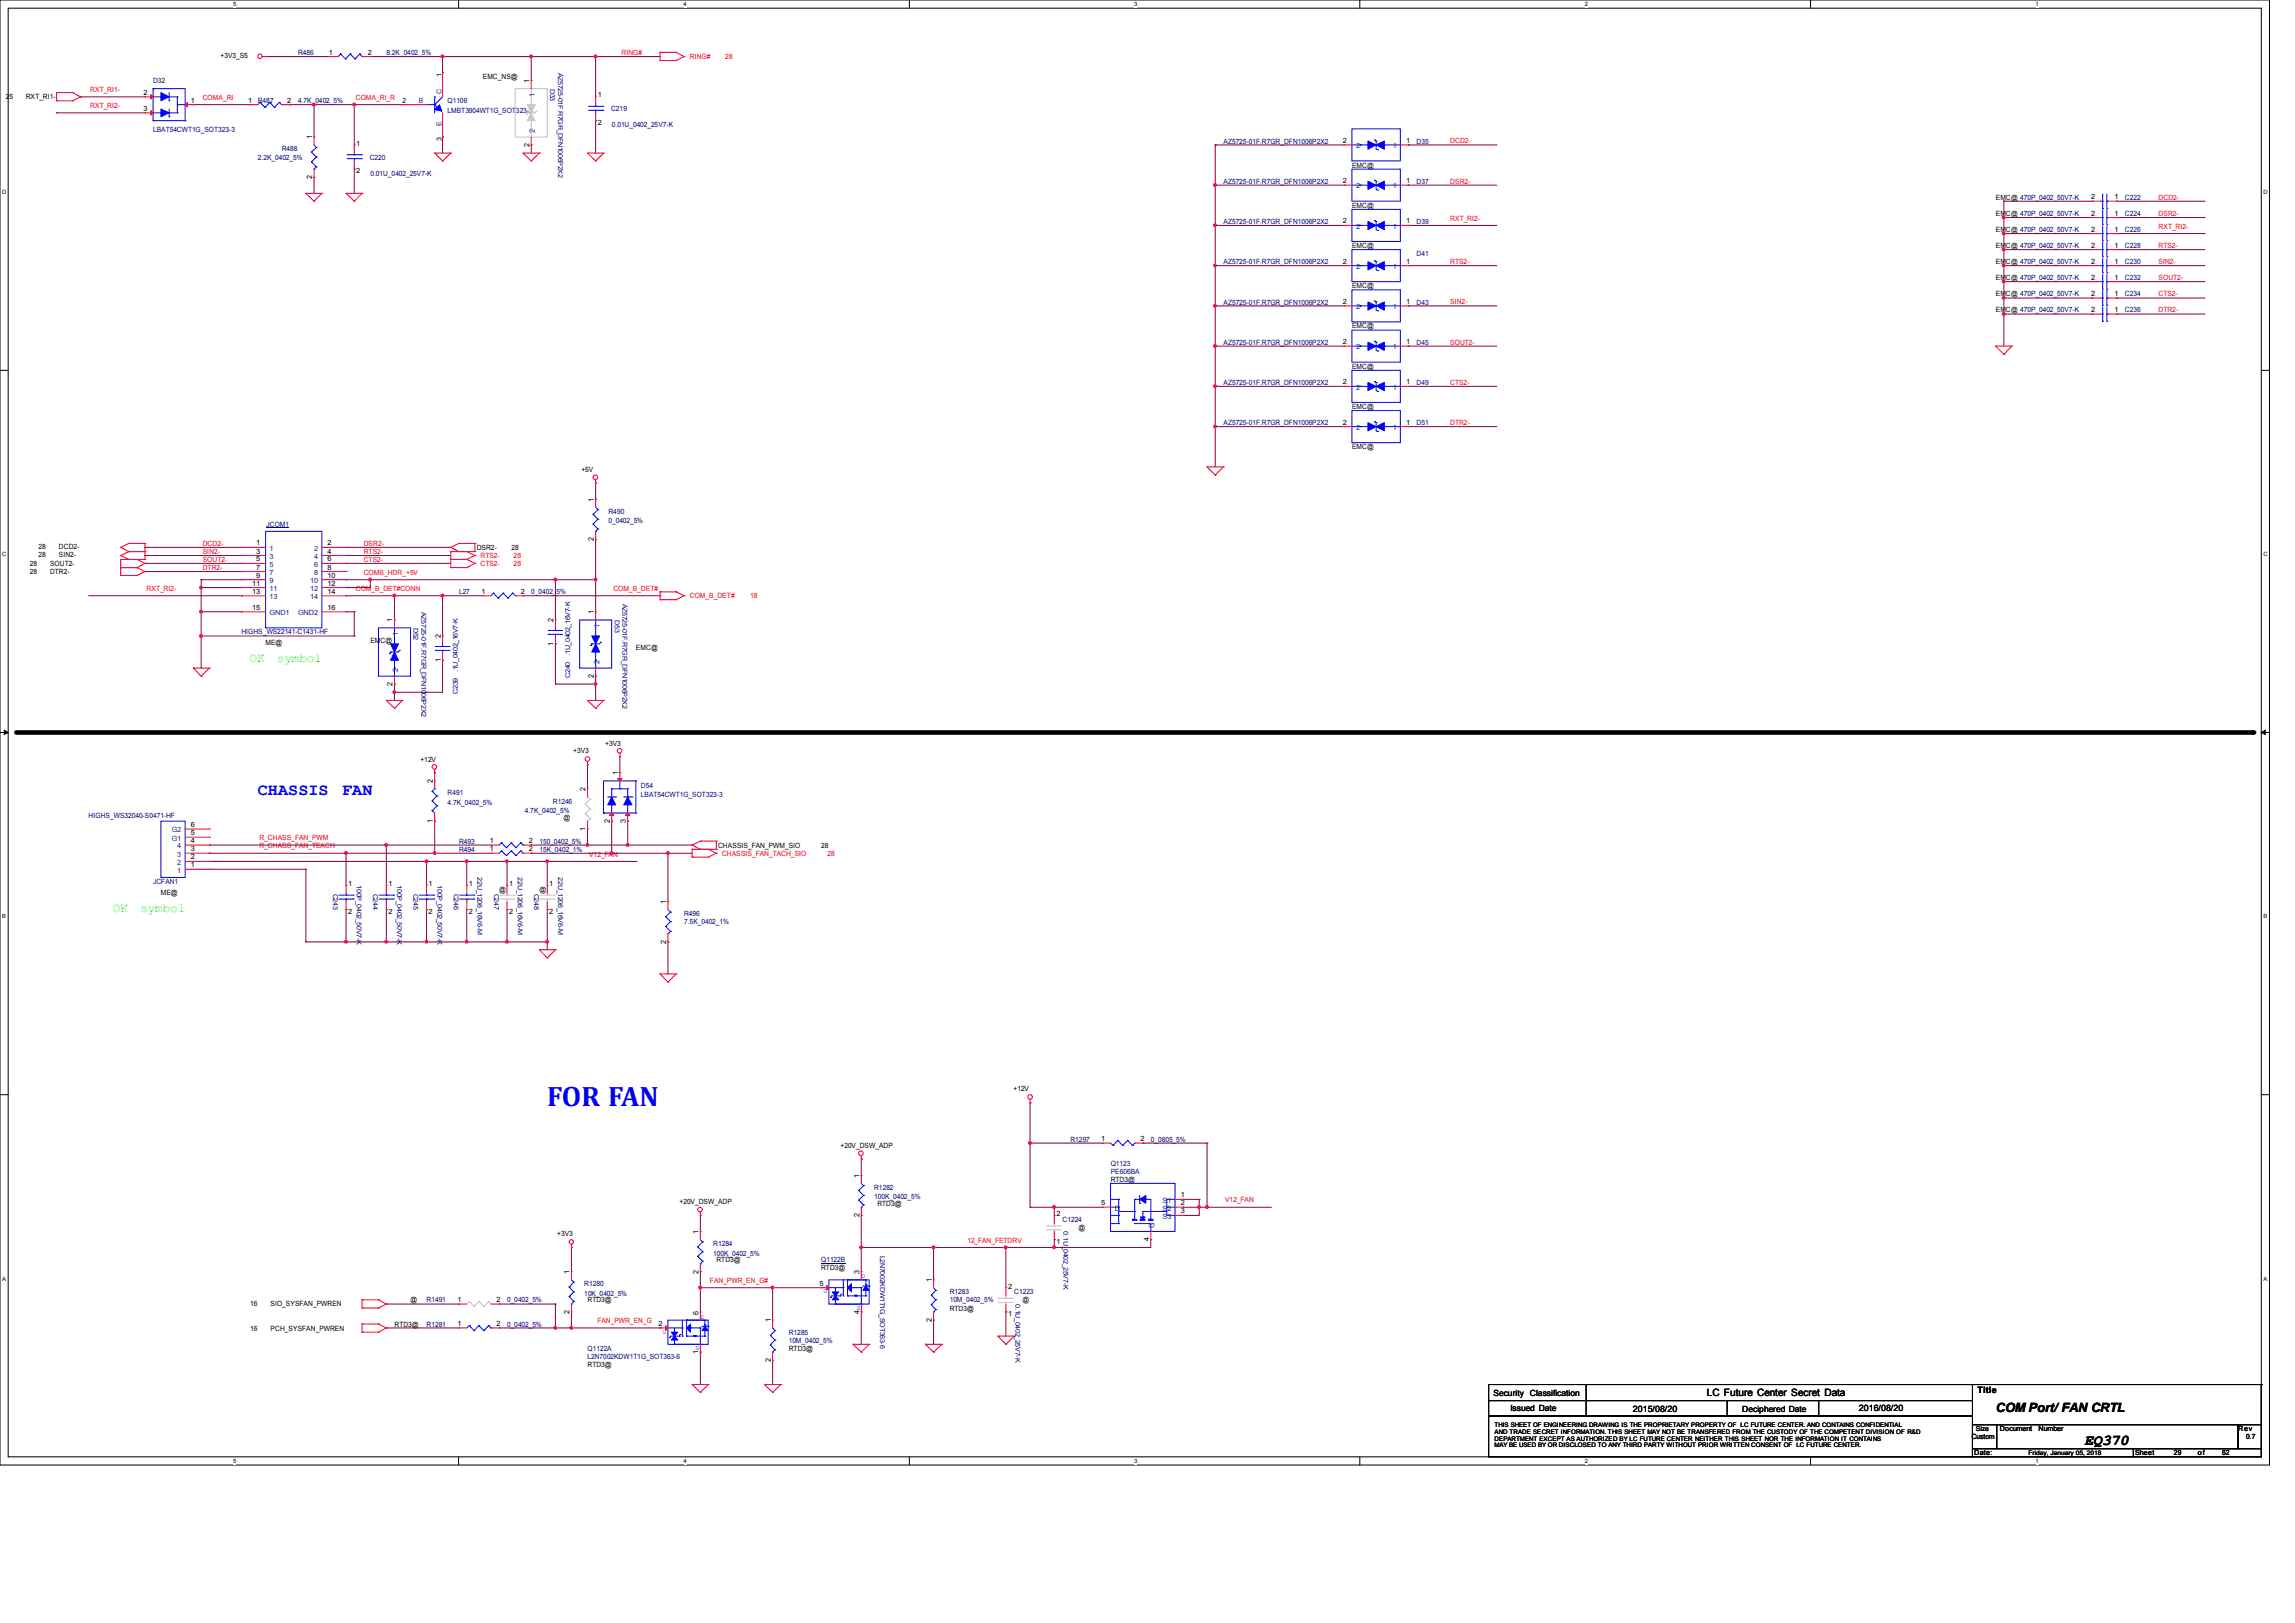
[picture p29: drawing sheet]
<svg xmlns="http://www.w3.org/2000/svg" width="297mm" height="210mm" viewBox="0 0 297 210" stroke-linecap="round" stroke-linejoin="round" font-family="sans-serif">
<defs><g id="words">
<text font-size="3.6" fill="#00f" x="70.8" y="143">FOR FAN</text>
<g font-size="2.2" fill="#00f">
<text x="33.4" y="102.8">CHASSIS</text>
<text x="44.3" y="102.8">FAN</text>
</g>
<text font-size="1.9" x="269.7" y="187">EQ370</text>
<g font-size="1.7" fill="#0f0">
<text x="32.3" y="85.7">OK</text>
<text x="35.8" y="85.7">symbol</text>
<text x="14.6" y="118">OK</text>
<text x="18.1" y="118">symbol</text>
</g>
<text font-size="1.7" x="258.3" y="182.7">COM Port/ FAN CRTL</text>
<text font-size="1.3" x="220.9" y="180.6">LC Future Center Secret Data</text>
<g font-size="1.1">
<text x="193.3" y="180.6">Security Classification</text>
<text x="195.5" y="182.6">Issued Date</text>
<text x="211.3" y="182.8">2015/08/20</text>
<text x="225.5" y="182.7">Deciphered Date</text>
<text x="240.6" y="182.6">2016/08/20</text>
<text x="255.9" y="180.3">Title</text>
</g>
<g font-size="1">
<text x="68.5" y="10.8" transform="rotate(-90 68.5 10.8)">1</text>
<text x="40.4" y="23.2" transform="rotate(-90 40.4 23.2)">2</text>
<text x="40.4" y="18" transform="rotate(-90 40.4 18)">1</text>
<text x="68.5" y="19" transform="rotate(-90 68.5 19)">2</text>
<text x="76.8" y="64.9" transform="rotate(-90 76.8 64.9)">1</text>
<text x="76.8" y="70" transform="rotate(-90 76.8 70)">2</text>
<text x="50.8" y="80.5" transform="rotate(-90 50.8 80.5)">1</text>
<text x="57" y="82.6" transform="rotate(-90 57 82.6)">2</text>
<text x="71.6" y="83.6" transform="rotate(-90 71.6 83.6)">1</text>
<text x="71.6" y="80.5" transform="rotate(-90 71.6 80.5)">2</text>
<text x="76.8" y="79.5" transform="rotate(-90 76.8 79.5)">1</text>
<text x="50.8" y="88.8" transform="rotate(-90 50.8 88.8)">2</text>
<text x="57" y="85.6" transform="rotate(-90 57 85.6)">1</text>
<text x="76.8" y="87.7" transform="rotate(-90 76.8 87.7)">2</text>
<text x="56" y="101.3" transform="rotate(-90 56 101.3)">2</text>
<text x="80" y="100.3" transform="rotate(-90 80 100.3)">1</text>
<text x="56" y="106.5" transform="rotate(-90 56 106.5)">1</text>
<text x="75.8" y="107.5" transform="rotate(-90 75.8 107.5)">1</text>
<text x="75.8" y="102.4" transform="rotate(-90 75.8 102.4)">2</text>
<text x="78.9" y="106.5" transform="rotate(-90 78.9 106.5)">2</text>
<text x="81" y="106.5" transform="rotate(-90 81 106.5)">3</text>
<text x="86.2" y="117" transform="rotate(-90 86.2 117)">1</text>
<text x="86.2" y="122.1" transform="rotate(-90 86.2 122.1)">2</text>
<text x="111.2" y="152.4" transform="rotate(-90 111.2 152.4)">1</text>
<text x="90.4" y="159.7" transform="rotate(-90 90.4 159.7)">1</text>
<text x="111.2" y="157.5" transform="rotate(-90 111.2 157.5)">2</text>
<text x="148.7" y="160.6" transform="rotate(-90 148.7 160.6)">4</text>
<text x="73.7" y="164.9" transform="rotate(-90 73.7 164.9)">1</text>
<text x="90.4" y="164.8" transform="rotate(-90 90.4 164.8)">2</text>
<text x="111.2" y="164.9" transform="rotate(-90 111.2 164.9)">3</text>
<text x="120.6" y="165.9" transform="rotate(-90 120.6 165.9)">1</text>
<text x="73.7" y="170" transform="rotate(-90 73.7 170)">2</text>
<text x="90.4" y="170.1" transform="rotate(-90 90.4 170.1)">6</text>
<text x="99.8" y="171.1" transform="rotate(-90 99.8 171.1)">1</text>
<text x="111.2" y="170" transform="rotate(-90 111.2 170)">4</text>
<text x="120.6" y="171" transform="rotate(-90 120.6 171)">2</text>
<text x="90.4" y="175.2" transform="rotate(-90 90.4 175.2)">1</text>
<text x="99.8" y="176.2" transform="rotate(-90 99.8 176.2)">2</text>
</g>
<g font-size="1" fill="#004080">
<text x="69.2" y="17.2" transform="rotate(-90 69.2 17.2)">2</text>
<text x="69.2" y="12.5" transform="rotate(-90 69.2 12.5)">1</text>
<text x="51.5" y="82.3" transform="rotate(-90 51.5 82.3)">1</text>
<text x="77.6" y="81.3" transform="rotate(-90 77.6 81.3)">1</text>
<text x="51.5" y="87" transform="rotate(-90 51.5 87)">2</text>
<text x="77.6" y="85.9" transform="rotate(-90 77.6 85.9)">2</text>
<text x="149.4" y="158.8" transform="rotate(-90 149.4 158.8)">G</text>
</g>
<g font-size=".9" fill="#f00">
<text x="11.7" y="11.9">RXT_RI1-</text>
<text x="80.4" y="7.1">RING#</text>
<text x="89.3" y="7.6">RING#</text>
<text x="93.9" y="7.6">28</text>
<text x="11.7" y="14">RXT_RI2-</text>
<text x="26.2" y="12.9">COMA_RI</text>
<text x="46.1" y="12.9">COMA_RI_R</text>
<text x="187.7" y="18.5">DCD2-</text>
<text x="187.7" y="23.7">DSR2-</text>
<text x="187.7" y="28.5">RXT_RI2-</text>
<text x="279.3" y="25.8">DCD2-</text>
<text x="279.3" y="27.9">DSR2-</text>
<text x="279.3" y="29.6">RXT_RI2-</text>
<text x="187.7" y="34.2">RTS2-</text>
<text x="279.3" y="32.1">RTS2-</text>
<text x="279.3" y="34.2">SIN2-</text>
<text x="187.7" y="39.4">SIN2-</text>
<text x="279.3" y="36.2">SOUT2-</text>
<text x="279.3" y="38.4">CTS2-</text>
<text x="279.3" y="40.4">DTR2-</text>
<text x="187.7" y="44.6">SOUT2-</text>
<text x="187.7" y="49.8">CTS2-</text>
<text x="187.7" y="55">DTR2-</text>
<text x="26.2" y="70.6">DCD2-</text>
<text x="26.2" y="71.7">SIN2-</text>
<text x="47.1" y="71.7">RTS2-</text>
<text x="47.1" y="70.6">DSR2-</text>
<text x="19" y="76.5">RXT_RI2-</text>
<text x="26.2" y="72.7">SOUT2-</text>
<text x="26.2" y="73.7">DTR2-</text>
<text x="46.1" y="76.5">COM_B_DET#CONN</text>
<text x="47.1" y="72.7">CTS2-</text>
<text x="47.1" y="74.4">COMB_HDR_+5V</text>
<text x="62.2" y="72.2">RTS2-</text>
<text x="62.2" y="73.2">CTS2-</text>
<text x="66.5" y="72.2">28</text>
<text x="66.5" y="73.2">28</text>
<text x="79.4" y="76.5">COM_B_DET#</text>
<text x="89.3" y="77.4">COM_B_DET#</text>
<text x="97.1" y="77.4">18</text>
<text x="33.6" y="109.8">R_CHASS_FAN_TEACH</text>
<text x="33.6" y="108.7">R_CHASS_FAN_PWM</text>
<text x="76.3" y="110.8">V12_FAN</text>
<text x="93.4" y="110.7">CHASSIS_FAN_TACH_SIO</text>
<text x="107.1" y="110.7">28</text>
<text x="158.6" y="155.6">V12_FAN</text>
<text x="125.2" y="160.8">12_FAN_FETDRV</text>
<text x="91.9" y="166">FAN_PWR_EN_G#</text>
<text x="77.3" y="171.2">FAN_PWR_EN_G</text>
</g>
<g font-size=".9" fill="#000080">
<text x="19.8" y="10.8">D32</text>
<text x="38.6" y="7.1">R486</text>
<text x="50" y="7.1">8.2K_0402_5%</text>
<text x="71.2" y="11.5" transform="rotate(90 71.2 11.5)">D33</text>
<text x="72.2" y="9.4" transform="rotate(90 72.2 9.4)">AZ5725-01F.R7GR_DFN1006P2X2</text>
<text x="19.8" y="17.1">LBAT54CWT1G_SOT323-3</text>
<text x="33.4" y="13.4">R487</text>
<text x="38.6" y="13.4">4.7K_0402_5%</text>
<text x="57.9" y="13.4">Q1106</text>
<text x="57.9" y="14.6">LMBT3904WT1G_SOT323-3</text>
<text x="79.1" y="14.4">C219</text>
<text x="79.2" y="16.5">0.01U_0402_25V7-K</text>
<text x="33.4" y="20.7">2.2K_0402_5%</text>
<text x="36.5" y="19.6">R488</text>
<text x="47.8" y="20.7">C220</text>
<text x="47.9" y="22.7">0.01U_0402_25V7-K</text>
<text x="158.3" y="23.8">AZ5725-01F.R7GR_DFN1006P2X2</text>
<text x="158.3" y="18.6">AZ5725-01F.R7GR_DFN1006P2X2</text>
<text x="183.3" y="23.8">D37</text>
<text x="183.3" y="18.6">D35</text>
<text x="158.3" y="29">AZ5725-01F.R7GR_DFN1006P2X2</text>
<text x="183.3" y="29">D39</text>
<text x="275" y="27.9">C224</text>
<text x="275" y="25.9">C222</text>
<text x="158.3" y="34.2">AZ5725-01F.R7GR_DFN1006P2X2</text>
<text x="183.3" y="33.1">D41</text>
<text x="275" y="30">C226</text>
<text x="275" y="32.1">C228</text>
<text x="275" y="34.2">C230</text>
<text x="158.3" y="39.4">AZ5725-01F.R7GR_DFN1006P2X2</text>
<text x="183.3" y="39.4">D43</text>
<text x="275" y="40.4">C236</text>
<text x="275" y="38.4">C234</text>
<text x="275" y="36.3">C232</text>
<text x="158.3" y="44.6">AZ5725-01F.R7GR_DFN1006P2X2</text>
<text x="183.3" y="44.6">D45</text>
<text x="158.3" y="49.8">AZ5725-01F.R7GR_DFN1006P2X2</text>
<text x="183.3" y="49.8">D49</text>
<text x="158.3" y="55">AZ5725-01F.R7GR_DFN1006P2X2</text>
<text x="183.3" y="55">D51</text>
<text x="34.5" y="68.2">JCOM1</text>
<text x="78.7" y="66.5">R490</text>
<text x="78.7" y="67.7">0_0402_5%</text>
<text x="59.4" y="76.9">L27</text>
<text x="68.8" y="76.9">0_0402_5%</text>
<text x="31.2" y="82.1">HIGHS_WS22141-C1431-HF</text>
<text x="53.5" y="81.2" transform="rotate(90 53.5 81.2)">D52</text>
<text x="54.5" y="79.2" transform="rotate(90 54.5 79.2)">AZ5725-01F.R7GR_DFN1006P2X2</text>
<text x="79.6" y="80.2" transform="rotate(90 79.6 80.2)">D53</text>
<text x="80.6" y="78.1" transform="rotate(90 80.6 78.1)">AZ5725-01F.R7GR_DFN1006P2X2</text>
<text x="59.2" y="87" transform="rotate(-90 59.2 87)">.1U_0402_16V7-K</text>
<text x="59.2" y="89.8" transform="rotate(-90 59.2 89.8)">C239</text>
<text x="73.8" y="87.7" transform="rotate(-90 73.8 87.7)">C240</text>
<text x="73.8" y="84.9" transform="rotate(-90 73.8 84.9)">.1U_0402_16V7-K</text>
<text x="82.9" y="101.9">D54</text>
<text x="11.5" y="105.8">HIGHS_WS32040-S0471-HF</text>
<text x="57.9" y="102.9">R491</text>
<text x="57.9" y="104.2">4.7K_0402_5%</text>
<text x="67.9" y="105.2">4.7K_0402_5%</text>
<text x="71.6" y="104">R1246</text>
<text x="82.9" y="103.1">LBAT54CWT1G_SOT323-3</text>
<text x="59.4" y="109.2">R493</text>
<text x="59.4" y="110.2">R494</text>
<text x="61.8" y="113.5" transform="rotate(90 61.8 113.5)">22U_1206_16V6-M</text>
<text x="67" y="113.5" transform="rotate(90 67 113.5)">22U_1206_16V6-M</text>
<text x="69.8" y="109.2">150_0402_5%</text>
<text x="69.8" y="110.2">15K_0402_1%</text>
<text x="72.2" y="113.5" transform="rotate(90 72.2 113.5)">22U_1206_16V6-M</text>
<text x="19.8" y="114.4">JCFAN1</text>
<text x="43.1" y="115.6" transform="rotate(90 43.1 115.6)">C243</text>
<text x="46.2" y="114.6" transform="rotate(90 46.2 114.6)">100P_0402_50V7-K</text>
<text x="48.3" y="115.6" transform="rotate(90 48.3 115.6)">C244</text>
<text x="51.4" y="114.6" transform="rotate(90 51.4 114.6)">100P_0402_50V7-K</text>
<text x="53.5" y="115.6" transform="rotate(90 53.5 115.6)">C245</text>
<text x="56.6" y="114.6" transform="rotate(90 56.6 114.6)">100P_0402_50V7-K</text>
<text x="58.7" y="115.6" transform="rotate(90 58.7 115.6)">C246</text>
<text x="63.9" y="115.6" transform="rotate(90 63.9 115.6)">C247</text>
<text x="69.1" y="115.6" transform="rotate(90 69.1 115.6)">C248</text>
<text x="88.5" y="118.5">R496</text>
<text x="88.5" y="119.6">7.5K_0402_1%</text>
<text x="138.5" y="147.7">R1297</text>
<text x="148.9" y="147.7">0_0805_5%</text>
<text x="113.1" y="154">R1282</text>
<text x="113.1" y="155.2">100K_0402_5%</text>
<text x="143.7" y="150.8">Q1123</text>
<text x="143.7" y="151.8">PE606BA</text>
<text x="92.3" y="161.2">R1284</text>
<text x="137.5" y="158.1">C1224</text>
<text x="137.6" y="159.3" transform="rotate(90 137.6 159.3)">0.1U_0402_25V7-K</text>
<text x="75.6" y="166.5">R1280</text>
<text x="75.6" y="167.7">10K_0402_5%</text>
<text x="92.3" y="162.5">100K_0402_5%</text>
<text x="106.3" y="163.3">Q1122B</text>
<text x="113.9" y="162.5" transform="rotate(90 113.9 162.5)">L2N7002KDW1T1G_SOT363-6</text>
<text x="122.9" y="167.5">R1283</text>
<text x="131.2" y="167.5">C1223</text>
<text x="55.2" y="168.5">R1491</text>
<text x="55.2" y="171.7">R1281</text>
<text x="65.6" y="168.5">0_0402_5%</text>
<text x="65.6" y="171.7">0_0402_5%</text>
<text x="102.1" y="172.7">R1285</text>
<text x="102.1" y="173.7">10M_0402_5%</text>
<text x="122.9" y="168.5">10M_0402_5%</text>
<text x="131.4" y="168.7" transform="rotate(90 131.4 168.7)">0.1U_0402_25V7-K</text>
<text x="76" y="174.8">Q1122A</text>
<text x="76" y="175.8">L2N7002KDW1T1G_SOT363-6</text>
</g>
<g font-size=".9">
<text x="28.5" y="7.5">+3V3_S5</text>
<text x="42.6" y="7.1">1</text>
<text x="47.6" y="7.1">2</text>
<text x="57.2" y="9.9" transform="rotate(-90 57.2 9.9)">1</text>
<text x="62.5" y="10.2">EMC_NS@</text>
<text x=".8" y="12.8">25</text>
<text x="3.3" y="12.8">RXT_RI1-</text>
<text x="18.6" y="12.3">2</text>
<text x="18.6" y="14.4">3</text>
<text x="24.7" y="13.3">1</text>
<text x="32.1" y="13.3">1</text>
<text x="37.2" y="13.3">2</text>
<text x="52.1" y="13.4">2</text>
<text x="77.4" y="12.6">1</text>
<text x="77.4" y="16.2">2</text>
<text x="46.1" y="18.9">1</text>
<text x="46.1" y="22.4">2</text>
<text x="57.2" y="18.2" transform="rotate(-90 57.2 18.2)">3</text>
<text x="173.8" y="23.7">2</text>
<text x="173.8" y="18.5">2</text>
<text x="175" y="21.7">EMC@</text>
<text x="182" y="23.7">1</text>
<text x="182" y="18.5">1</text>
<text x="173.8" y="28.9">2</text>
<text x="175" y="26.9">EMC@</text>
<text x="182" y="28.9">1</text>
<text x="258.3" y="27.9">EMC@ 470P_0402_50V7-K</text>
<text x="258.3" y="25.9">EMC@ 470P_0402_50V7-K</text>
<text x="270.6" y="30">2</text>
<text x="270.6" y="27.9">2</text>
<text x="270.6" y="25.8">2</text>
<text x="273.6" y="30">1</text>
<text x="273.6" y="27.9">1</text>
<text x="273.6" y="25.8">1</text>
<text x="173.8" y="34.1">2</text>
<text x="175" y="32.1">EMC@</text>
<text x="182" y="34.1">1</text>
<text x="258.3" y="30">EMC@ 470P_0402_50V7-K</text>
<text x="258.3" y="32.1">EMC@ 470P_0402_50V7-K</text>
<text x="258.3" y="34.2">EMC@ 470P_0402_50V7-K</text>
<text x="270.6" y="32">2</text>
<text x="270.6" y="34.1">2</text>
<text x="273.6" y="32">1</text>
<text x="273.6" y="34.1">1</text>
<text x="173.8" y="39.3">2</text>
<text x="175" y="37.3">EMC@</text>
<text x="182" y="39.3">1</text>
<text x="258.3" y="40.4">EMC@ 470P_0402_50V7-K</text>
<text x="258.3" y="38.4">EMC@ 470P_0402_50V7-K</text>
<text x="258.3" y="36.3">EMC@ 470P_0402_50V7-K</text>
<text x="270.6" y="40.4">2</text>
<text x="270.6" y="38.3">2</text>
<text x="270.6" y="36.2">2</text>
<text x="273.6" y="40.4">1</text>
<text x="273.6" y="38.3">1</text>
<text x="273.6" y="36.2">1</text>
<text x="173.8" y="44.5">2</text>
<text x="175" y="47.7">EMC@</text>
<text x="175" y="42.5">EMC@</text>
<text x="182" y="44.5">1</text>
<text x="173.8" y="49.7">2</text>
<text x="175" y="52.9">EMC@</text>
<text x="182" y="49.7">1</text>
<text x="173.8" y="54.9">2</text>
<text x="175" y="58.1">EMC@</text>
<text x="182" y="54.9">1</text>
<text x="75.2" y="61">+5V</text>
<text x="5" y="71">28</text>
<text x="7.6" y="71">DCD2-</text>
<text x="33.2" y="70.6">1</text>
<text x="33.2" y="71.6">3</text>
<text x="42.4" y="70.6">2</text>
<text x="42.4" y="71.6">4</text>
<text x="61.7" y="71.2">DSR2-</text>
<text x="66.2" y="71.2">28</text>
<text x="3.9" y="73.2">28</text>
<text x="3.9" y="74.3">28</text>
<text x="5" y="72.1">28</text>
<text x="6.5" y="73.2">SOUT2-</text>
<text x="6.5" y="74.3">DTR2-</text>
<text x="7.6" y="72.1">SIN2-</text>
<text x="32.6" y="75.8">11</text>
<text x="32.6" y="76.8">13</text>
<text x="33.2" y="72.6">5</text>
<text x="33.2" y="73.7">7</text>
<text x="33.2" y="74.8">9</text>
<text x="42.4" y="72.6">6</text>
<text x="42.4" y="73.7">8</text>
<text x="42.4" y="74.8">10</text>
<text x="42.4" y="75.8">12</text>
<text x="42.4" y="76.8">14</text>
<text x="62.3" y="76.8">1</text>
<text x="67.4" y="76.8">2</text>
<text x="32.6" y="78.9">15</text>
<text x="34.4" y="83.4">ME@</text>
<text x="42.4" y="78.9">16</text>
<text x="47.9" y="83.1">EMC@</text>
<text x="82.3" y="84.2">EMC@</text>
<text x="54.4" y="98.6">+12V</text>
<text x="74.2" y="97.5">+3V3</text>
<text x="78.3" y="96.5">+3V3</text>
<text x="24.7" y="107">6</text>
<text x="72.9" y="106">@</text>
<text x="24.7" y="108.1">5</text>
<text x="24.7" y="112.2">1</text>
<text x="24.7" y="111.2">2</text>
<text x="24.7" y="110.2">3</text>
<text x="24.7" y="109.1">4</text>
<text x="63.4" y="109.1">1</text>
<text x="63.4" y="110.2">1</text>
<text x="68.4" y="109.1">2</text>
<text x="68.4" y="110.2">2</text>
<text x="92.9" y="109.7">CHASSIS_FAN_PWM_SIO</text>
<text x="106.3" y="109.7">28</text>
<text x="20.8" y="115.7">ME@</text>
<text x="45" y="114.7">1</text>
<text x="45" y="118.2">2</text>
<text x="50.3" y="114.7">1</text>
<text x="50.3" y="118.2">2</text>
<text x="55.5" y="114.7">1</text>
<text x="55.5" y="118.2">2</text>
<text x="60.7" y="114.7">1</text>
<text x="60.7" y="118.2">2</text>
<text x="64.6" y="115.4">@</text>
<text x="65.9" y="114.7">1</text>
<text x="65.9" y="118.2">2</text>
<text x="69.8" y="115.4">@</text>
<text x="71.1" y="114.7">1</text>
<text x="71.1" y="118.2">2</text>
<text x="131.2" y="141.2">+12V</text>
<text x="108.8" y="148.5">+20V_DSW_ADP</text>
<text x="142.5" y="147.7">1</text>
<text x="147.6" y="147.7">2</text>
<text x="87.9" y="155.8">+20V_DSW_ADP</text>
<text x="142.5" y="156">5</text>
<text x="143.7" y="152.9">RTD3@</text>
<text x="152.8" y="154.9">1</text>
<text x="152.8" y="156">2</text>
<text x="72.1" y="160">+3V3</text>
<text x="113.6" y="156">RTD3@</text>
<text x="136.7" y="160.9">1</text>
<text x="136.7" y="157.4">2</text>
<text x="139.6" y="159.2">@</text>
<text x="152.8" y="157">3</text>
<text x="92.7" y="163.3">RTD3@</text>
<text x="106.1" y="166.4">5</text>
<text x="106.3" y="164.4">RTD3@</text>
<text x="130.4" y="166.8">2</text>
<text x="32.4" y="172.2">16</text>
<text x="32.4" y="169">16</text>
<text x="35" y="172.2">PCH_SYSFAN_PWREN</text>
<text x="35" y="169">SIO_SYSFAN_PWREN</text>
<text x="51.1" y="171.7">RTD3@</text>
<text x="53.1" y="168.5">@</text>
<text x="59.2" y="168.5">1</text>
<text x="59.2" y="171.6">1</text>
<text x="64.3" y="168.5">2</text>
<text x="64.3" y="171.6">2</text>
<text x="76" y="168.5">RTD3@</text>
<text x="85.2" y="171.6">2</text>
<text x="122.9" y="169.6">RTD3@</text>
<text x="130.4" y="170.3">1</text>
<text x="132.3" y="168.5">@</text>
<text x="76" y="176.9">RTD3@</text>
<text x="102.1" y="174.8">RTD3@</text>
<text x="255.7" y="185.2">Size</text>
<text x="258.8" y="185.2">Document</text>
<text x="263.8" y="185.2">Number</text>
<text x="289.6" y="185.2">Rev</text>
<text x="255.2" y="186.2">Custom</text>
<text x="255.5" y="188.3">Date:</text>
<text x="276.3" y="188.3">Sheet</text>
<text x="281.3" y="188.3">29</text>
<text x="284.4" y="188.3">of</text>
<text x="287.6" y="188.3">62</text>
<text x="290.7" y="186.2">0.7</text>
</g>
<g font-size=".9" fill="#004080">
<text x="54.2" y="13.4">B</text>
<text x="57.2" y="16.3" transform="rotate(-90 57.2 16.3)">E</text>
<text x="57.2" y="12.2" transform="rotate(-90 57.2 12.2)">C</text>
<text x="175.5" y="19.2">2</text>
<text x="180.2" y="19.2">1</text>
<text x="175.5" y="24.4">2</text>
<text x="175.5" y="29.6">2</text>
<text x="180.2" y="24.4">1</text>
<text x="180.2" y="29.6">1</text>
<text x="175.5" y="34.8">2</text>
<text x="180.2" y="34.8">1</text>
<text x="175.5" y="40">2</text>
<text x="180.2" y="40">1</text>
<text x="175.5" y="45.2">2</text>
<text x="180.2" y="45.2">1</text>
<text x="175.5" y="50.4">2</text>
<text x="180.2" y="50.4">1</text>
<text x="175.5" y="55.6">2</text>
<text x="180.2" y="55.6">1</text>
<text x="34.9" y="71.2">1</text>
<text x="40.6" y="71.2">2</text>
<text x="34.9" y="72.3">3</text>
<text x="34.9" y="73.3">5</text>
<text x="34.9" y="74.4">7</text>
<text x="34.9" y="75.4">9</text>
<text x="34.9" y="76.5">11</text>
<text x="34.9" y="77.5">13</text>
<text x="40.1" y="75.4">10</text>
<text x="40.1" y="76.5">12</text>
<text x="40.1" y="77.5">14</text>
<text x="40.6" y="72.3">4</text>
<text x="40.6" y="73.3">6</text>
<text x="40.6" y="74.4">8</text>
<text x="34.9" y="79.6">GND1</text>
<text x="38.6" y="79.6">GND2</text>
<text x="22.2" y="107.7">G2</text>
<text x="22.2" y="108.8">G1</text>
<text x="22.9" y="112.9">1</text>
<text x="22.9" y="111.9">2</text>
<text x="22.9" y="110.8">3</text>
<text x="22.9" y="109.8">4</text>
<text x="150.4" y="155.6">S1</text>
<text x="144.3" y="156.6">D</text>
<text x="150.4" y="156.6">S2</text>
<text x="150.4" y="157.7">S3</text>
</g>
<g font-size=".8">
<text x="30.2" y=".8">5</text>
<text x="88.5" y=".8">4</text>
<text x="146.8" y=".8">3</text>
<text x="205.1" y=".8">2</text>
<text x="263.4" y=".8">1</text>
<text x=".3" y="25.1">D</text>
<text x="292.9" y="25.1">D</text>
<text x=".3" y="72">C</text>
<text x="292.9" y="72">C</text>
<text x=".3" y="118.8">B</text>
<text x="292.9" y="118.8">B</text>
<text x=".3" y="165.7">A</text>
<text x="292.9" y="165.7">A</text>
<text x="193.4" y="184.7">THIS SHEET OF ENGINEERING DRAWING IS THE PROPRIETARY PROPERTY OF LC FUTURE CENTER. AND CONTAINS CONFIDENTIAL</text>
<text x="193.4" y="185.5">AND TRADE SECRET INFORMATION. THIS SHEET MAY NOT BE TRANSFERED FROM THE CUSTODY OF THE COMPETENT DIVISION OF R&amp;D</text>
<text x="30.2" y="189.3">5</text>
<text x="88.5" y="189.3">4</text>
<text x="146.8" y="189.3">3</text>
<text x="193.4" y="186.4">DEPARTMENT EXCEPT AS AUTHORIZED BY LC FUTURE CENTER NEITHER THIS SHEET NOR THE INFORMATION IT CONTAINS</text>
<text x="193.4" y="187.2">MAY BE USED BY OR DISCLOSED TO ANY THIRD PARTY WITHOUT PRIOR WRITTEN CONSENT OF LC FUTURE CENTER.</text>
<text x="205.1" y="189.3">2</text>
<text x="262.5" y="188.2">Friday, January 05, 2018</text>
<text x="263.4" y="189.3">1</text>
</g>
<g font-size=".8" fill="#00f">
<text x="106.6" y="167.3">G</text>
<text x="111.5" y="165.4">D</text>
<text x="85.7" y="172.6">G</text>
<text x="90.6" y="170.6">D</text>
<text x="110.8" y="169.5">S</text>
<text x="90" y="174.7">S</text>
</g>
</g></defs>
<path d="M0 0h293.7v189.6h-293.7zM1.1 1.1h291.5v187.4h-291.5z" fill="none" stroke="#000" stroke-width=".13"/>
<g fill="#fff">
<path d="M30.2 .1h.4v.8h-.4z"/>
<path d="M30.2 188.6h.4v.8h-.4z"/>
</g>
<path d="M59.3 0v1.1M59.3 188.5v1.1" fill="none" stroke="#000" stroke-width=".13"/>
<g fill="#fff">
<path d="M88.5 .1h.4v.8h-.4z"/>
<path d="M88.5 188.6h.4v.8h-.4z"/>
</g>
<path d="M117.7 0v1.1M117.7 188.5v1.1" fill="none" stroke="#000" stroke-width=".13"/>
<g fill="#fff">
<path d="M146.8 .1h.4v.8h-.4z"/>
<path d="M146.8 188.6h.4v.8h-.4z"/>
</g>
<path d="M176 0v1.1M176 188.5v1.1" fill="none" stroke="#000" stroke-width=".13"/>
<g fill="#fff">
<path d="M205.1 .1h.4v.8h-.4z"/>
<path d="M205.1 188.6h.4v.8h-.4z"/>
</g>
<path d="M234.3 0v1.1M234.3 188.5v1.1" fill="none" stroke="#000" stroke-width=".13"/>
<g fill="#fff">
<path d="M263.4 .1h.4v.8h-.4z"/>
<path d="M263.4 188.6h.4v.8h-.4z"/>
<path d="M.3 24.5h.5v.8h-.5z"/>
<path d="M292.9 24.5h.6v.8h-.6z"/>
<path d="M.3 71.3h.5v.8h-.5z"/>
<path d="M292.9 71.3h.6v.8h-.6z"/>
</g>
<path d="M0 47.9h1.1M292.6 47.9h1.1" fill="none" stroke="#000" stroke-width=".13"/>
<g fill="#fff">
<path d="M.3 118.2h.5v.8h-.5z"/>
<path d="M292.9 118.2h.5v.8h-.5z"/>
</g>
<path d="M0 94.8h1.1M292.6 94.8h1.1" fill="none" stroke="#000" stroke-width=".13"/>
<path d="M.6 94.5l.5 .3-.5 .2zM292.6 94.8l.5-.3v.5z" fill="#000" stroke="#000" stroke-width=".13"/>
<g fill="#fff">
<path d="M.3 165.1h.5v.8h-.5z"/>
<path d="M292.9 165.1h.5v.8h-.5z"/>
</g>
<g fill="none" stroke="#000" stroke-width=".13">
<path d="M0 141.6h1.1M292.6 141.6h1.1M192.7 179.1h62.6v2.1h-62.6zM205.3 179.1v4.1M255.1 179.1h37.5M292.6 179.1h.1M292.6 179.1v5.3M192.7 181.2h62.6v2h-62.6zM192.7 183.2h62.6v5.3h-62.6zM205.3 181.2h.1M205.3 183.2h.1M223.5 183.2h.1"/>
<path d="M223.5 181.2v2M235.4 183.2h.1M235.4 181.2v2M255.3 184.4h3.1v3h-3.1zM255.3 187.4h20.8v1.1h-20.8zM258.4 184.4h31.2v3h-31.2zM276.1 187.4h16.5v1.1h-16.5zM289.6 184.4h3v3h-3z"/>
</g>
<path d="M2.1 94.8h289.5" fill="none" stroke="#000" stroke-width=".59"/>
<circle cx="291.6" cy="94.8" r=".3" fill="#000"/>
<g fill="none" stroke="#800040" stroke-width=".13">
<path d="M7.3 14.6h.1M7.3 14.6h11.5M10.4 12.5h8.4M10.4 12.5h.1M25 13.5h7.3M25 13.5h.1M34.4 7.3h.1M34.4 7.3h8.3M37.5 13.5h.1M37.5 13.5h14.6M40.6 13.5h.1M40.6 13.5v4.2"/>
<path d="M45.8 13.5h.1M45.8 13.5v5.3M47.9 7.3h37.5M47.9 7.3h.1M57.3 9.4h.1M57.3 7.3h.1M57.3 17.7h.1M57.3 7.3v2.1M57.3 17.7v2.1M68.7 7.3h.1M68.7 18.8h.1M68.7 7.3v3.1"/>
<path d="M68.7 18.8v1M77.1 15.6h.1M77.1 7.3h.1M77.1 7.3v5.2M77.1 15.6v4.2M157.3 18.8h.1M157.3 18.8v41.6M157.3 18.8h16.6M182.2 18.8h.1M182.2 18.8h11.5M40.6 22.9h.1M40.6 22.9v2.1"/>
<path d="M45.8 21.9h.1M45.8 21.9v3.1M157.3 24h.1M157.3 29.2h.1M157.3 34.4h.1M157.3 39.6h.1M157.3 24h16.6M157.3 29.2h16.6M157.3 34.4h16.6M157.3 39.6h16.6M182.2 24h.1M182.2 29.2h.1"/>
<path d="M182.2 34.4h.1M182.2 39.6h.1M182.2 24h11.5M182.2 29.2h11.5M182.2 34.4h11.5M182.2 39.6h11.5M259.3 26h.1M259.3 28.2h.1M259.3 30.2h.1M259.3 32.3h.1M259.3 34.4h.1M259.3 36.4h.1"/>
<path d="M259.3 38.6h.1M259.3 26v18.8M259.3 34.4h11.5M259.3 26h11.5M259.3 28.2h11.5M259.3 30.2h11.5M259.3 32.3h11.5M259.3 36.4h11.5M259.3 38.6h11.5M273.9 26h.1M273.9 28.2h.1M273.9 30.2h.1"/>
<path d="M273.9 32.3h.1M273.9 34.4h.1M273.9 36.4h.1M273.9 38.6h.1M273.9 34.4h11.5M273.9 26h11.5M273.9 28.2h11.5M273.9 30.2h11.5M273.9 32.3h11.5M273.9 36.4h11.5M273.9 38.6h11.5M157.3 44.8h.1"/>
<path d="M157.3 50h.1M157.3 55.2h.1M157.3 44.8h16.6M157.3 50h16.6M157.3 55.2h16.6M182.2 44.8h.1M182.2 50h.1M182.2 55.2h.1M182.2 44.8h11.5M182.2 50h11.5M182.2 55.2h11.5M259.3 40.6h.1"/>
<path d="M259.3 40.6h11.5M273.9 40.6h.1M273.9 40.6h11.5M11.5 77.1h19.7M18.8 70.8h12.4M18.8 71.9h12.4M18.8 72.9h12.4M18.8 74h12.4M18.8 70.8h.1M18.8 71.9h.1M18.8 72.9h.1M18.8 74h.1"/>
<path d="M26 75h5.2M26 76h5.2M26 79.2h5.2M26 75h.1M26 76h.1M26 79.2h.1M26 75v11.4M31.2 77.1h.1M44.8 70.8h13.5M44.8 71.9h13.5M44.8 72.9h13.5M44.8 72.9h.1"/>
<path d="M44.8 71.9h.1M44.8 70.8h.1M44.8 77.1h.1M44.8 76h.1M44.8 75h.1M44.8 79.2h1M44.8 75h32.3M44.8 77.1h17.7M45.8 79.2h.1M45.8 79.2v3.1M47.9 75h.1M47.9 75v1h-3.1"/>
<path d="M51.1 77.1h.1M51.1 77.1v3.1M57.3 77.1h.1M57.3 77.1v5.2M67.7 77.1h17.7M71.9 75h.1M71.9 75v5.2M77.1 75h.1M77.1 62.5h.1M77.1 69.8h.1M77.1 62.5v2.1M77.1 69.8v9.4"/>
<path d="M85.4 77.1h.1M26 82.3h19.8M26 82.3h.1M26 86.4h.1M45.8 82.3h.1M51.1 88.5h.1M51.1 89.6h.1M51.1 88.5v2.1M56.3 100h.1M56.3 100v1M57.3 85.4h.1M57.3 85.4v4.2h-6.2"/>
<path d="M71.9 83.3h.1M71.9 88.5h.1M71.9 83.3v5.2M71.9 88.5h5.2M76 98.9h.1M76 98.9v3.2M77.1 87.5h.1M77.1 88.5h.1M77.1 87.5v3.1M80.2 100h.1M80.2 97.9v2.1M27.1 112.5h12.5"/>
<path d="M27.1 110.4h36.4M27.1 111.5h.1M27.1 110.4h.1M27.1 112.5h.1M27.1 109.3h.1M27.1 109.3h36.4M27.1 111.5h55.2M39.6 112.5h.1M39.6 112.5v9.4M44.8 117.7h.1M44.8 110.4h.1M44.8 110.4v4.1"/>
<path d="M44.8 117.7v4.2M50 117.7h.1M50 109.3h.1M50 109.3v5.2M50 117.7v4.2M55.2 111.5h.1M55.2 117.7h.1M55.2 111.5v3M55.2 117.7v4.2M56.3 106.3h.1M56.3 110.4h.1M56.3 106.3v4.1"/>
<path d="M60.4 111.5h.1M60.4 117.7h.1M60.4 111.5v3M60.4 117.7v4.2M65.6 111.5h.1M65.6 117.7h.1M65.6 111.5v3M65.6 117.7v4.2M68.7 110.4h.1M68.7 109.3h20.9M68.7 110.4h20.9M70.8 111.5h.1"/>
<path d="M70.8 117.7h.1M70.8 111.5v3M70.8 117.7v5.2M76 109.3h.1M76 107.3v2M79.2 106.3h.1M79.2 110.4h.1M79.2 106.3v4.1M81.2 106.3h.1M81.2 109.3h.1M81.2 106.3v3M82.3 111.5h.1"/>
<path d="M86.4 110.4h.1M86.4 110.4v6.3M39.6 121.9h.1M39.6 121.9h31.2M44.8 121.9h.1M50 121.9h.1M55.2 121.9h.1M60.4 121.9h.1M65.6 121.9h.1M70.8 121.9h.1M86.4 121.9h.1M86.4 121.9v4.1"/>
<path d="M90.6 157.3h.1M90.6 157.3v2M111.5 150h.1M111.5 157.3h.1M111.5 150v2.1M111.5 157.3v7.2M133.3 147.9h.1M133.3 156.2h.1M133.3 142.7h.1M133.3 142.7v13.5M133.3 156.2h9.4M133.3 147.9h9.4"/>
<path d="M136.4 156.2h.1M136.4 156.2v1.1M147.9 147.9h.1M147.9 147.9h8.3M153.1 155.2h.1M153.1 156.2h.1M153.1 157.3h.1M153.1 156.2h11.4M153.1 155.2h2.1M155.2 155.2h.1M155.2 156.2h.1M155.2 155.2v2.1h-2.1"/>
<path d="M156.2 147.9h.1M156.2 156.2h.1M156.2 147.9v8.3M50 171.8h9.4M50 168.7h9.4M50 171.8h.1M50 168.7h.1M64.6 171.8h20.8M64.6 168.7h7.3M71.9 171.8h.1M71.9 168.7h.1M71.9 168.7v3.1"/>
<path d="M74 161.4h.1M74 171.8h.1M74 161.4v3.1M74 169.7v2.1M85.4 171.8h.1M90.6 166.6h.1M90.6 164.5h.1M90.6 175h.1M90.6 164.5v5.2M90.6 175v4.1M90.6 166.6h15.7M100 166.6h.1"/>
<path d="M100 176h.1M100 166.6v4.2M100 176v3.1M111.5 161.4h.1M111.5 169.7h.1M111.5 169.7v4.2M120.8 170.8h.1M120.8 161.4h.1M120.8 161.4v4.2M120.8 170.8v3.1M130.2 161.4h.1M130.2 169.7h.1"/>
<path d="M130.2 161.4v5.2M130.2 169.7v3.2M136.4 161.4h.1M136.4 160.4h.1M136.4 160.4v1M148.9 160.4h.1M148.9 160.4v1h-37.4"/>
</g>
<g fill="#f0f" stroke="#f0f" stroke-width=".13">
<circle cx="40.6" cy="13.5" r=".19"/>
<circle cx="57.3" cy="7.3" r=".19"/>
<circle cx="77.1" cy="7.3" r=".19"/>
<circle cx="68.7" cy="7.3" r=".19"/>
<circle cx="45.8" cy="13.5" r=".19"/>
<circle cx="157.2" cy="29.1" r=".19"/>
<circle cx="157.2" cy="23.9" r=".19"/>
<circle cx="157.2" cy="39.6" r=".19"/>
<circle cx="157.2" cy="34.4" r=".19"/>
<circle cx="157.2" cy="50" r=".19"/>
<circle cx="157.2" cy="44.8" r=".19"/>
<circle cx="157.2" cy="55.2" r=".19"/>
<circle cx="259.3" cy="28.1" r=".19"/>
<circle cx="259.3" cy="30.2" r=".19"/>
<circle cx="259.3" cy="34.4" r=".19"/>
<circle cx="259.3" cy="32.3" r=".19"/>
<circle cx="259.3" cy="38.5" r=".19"/>
<circle cx="259.3" cy="36.4" r=".19"/>
<circle cx="259.3" cy="40.6" r=".19"/>
<circle cx="26" cy="76" r=".19"/>
<circle cx="26" cy="79.1" r=".19"/>
<circle cx="47.9" cy="75" r=".19"/>
<circle cx="57.3" cy="77.1" r=".19"/>
<circle cx="51" cy="77.1" r=".19"/>
<circle cx="51" cy="89.6" r=".19"/>
<circle cx="77.1" cy="75" r=".19"/>
<circle cx="71.9" cy="75" r=".19"/>
<circle cx="77.1" cy="88.5" r=".19"/>
<circle cx="55.2" cy="111.4" r=".19"/>
<circle cx="60.4" cy="111.4" r=".19"/>
<circle cx="65.6" cy="111.4" r=".19"/>
<circle cx="70.8" cy="111.4" r=".19"/>
<circle cx="44.8" cy="121.9" r=".19"/>
<circle cx="50" cy="121.9" r=".19"/>
<circle cx="55.2" cy="121.9" r=".19"/>
<circle cx="60.4" cy="121.9" r=".19"/>
<circle cx="65.6" cy="121.9" r=".19"/>
<circle cx="70.8" cy="121.9" r=".19"/>
<circle cx="44.8" cy="110.4" r=".19"/>
<circle cx="86.4" cy="110.4" r=".19"/>
<circle cx="81.2" cy="109.3" r=".19"/>
<circle cx="79.1" cy="110.4" r=".19"/>
<circle cx="76" cy="109.3" r=".19"/>
<circle cx="50" cy="109.3" r=".19"/>
<circle cx="56.2" cy="110.4" r=".19"/>
<circle cx="26" cy="82.3" r=".19"/>
<circle cx="156.2" cy="156.2" r=".19"/>
<circle cx="71.9" cy="171.8" r=".19"/>
<circle cx="90.6" cy="166.6" r=".19"/>
<circle cx="111.4" cy="161.4" r=".19"/>
<circle cx="130.1" cy="161.4" r=".19"/>
<circle cx="120.8" cy="161.4" r=".19"/>
<circle cx="133.3" cy="147.9" r=".19"/>
<circle cx="136.4" cy="156.2" r=".19"/>
<circle cx="136.4" cy="161.4" r=".19"/>
<circle cx="155.2" cy="156.2" r=".19"/>
<circle cx="100" cy="166.6" r=".19"/>
<circle cx="73.9" cy="171.8" r=".19"/>
</g>
<g fill="none" stroke="#f00" stroke-width=".13">
<path d="M7.3 12h.1M7.3 13h.1M7.3 12v1M7.3 13h2.1M7.3 12h2.1M9.4 12h.1M9.4 13h.1M9.4 12l1 .5M10.4 12.5l-1 .5M10.4 12.5h.1M18.8 12.5h.1M18.8 14.6h.1"/>
<path d="M18.8 12.5h1M18.8 14.6h1M24 13.5h1M25 13.5h.1M32.3 13.5h.1M32.3 13.5h1.1M33.9 7.3h.5M34.4 7.3h.1M36.4 13.5h1.1M37.5 13.5h.1M40.6 17.7h.1M40.6 17.7v1.1"/>
<path d="M42.7 7.3h.1M42.7 7.3h1.1M45.8 18.8h.1M45.8 18.8v1M46.9 7.3h1M47.9 7.3h.1M52.1 13.5h.1M52.1 13.5h3.1M56.3 19.8l1 1M56.3 19.8h.1M56.3 19.8h2M57.3 17.7h.1"/>
<path d="M57.3 9.4h.1M57.3 9.4v3.1M57.3 14.6v3.1M58.3 19.8h.1M58.3 19.8l-1 1M67.7 19.8h.1M67.7 19.8h2.1M67.7 19.8l1 1M68.7 18.8h.1M68.7 10.4h.1M68.7 10.4v1.1M68.7 17.7v1.1"/>
<path d="M69.8 19.8h.1M69.8 19.8l-1.1 1M76 19.8h.1M76 19.8h2.1M76 19.8l1.1 1M77.1 12.5h.1M77.1 15.6h.1M77.1 12.5v1M77.1 14.6v1M78.1 19.8h.1M78.1 19.8l-1 1M85.4 6.8h.1"/>
<path d="M85.4 7.8h.1M85.4 6.8v1M85.4 7.8h2.1M85.4 6.8h2.1M87.5 6.8h.1M87.5 7.8h.1M87.5 6.8l1 .5M88.5 7.3l-1 .5M88.5 7.3h.1M173.9 18.8h.1M173.9 18.8h1.1M181.2 18.8h1"/>
<path d="M182.2 18.8h.1M39.6 25h.1M39.6 25h2.1M39.6 25l1 1M40.6 26h.1M40.6 22.9h.1M40.6 21.9v1M41.7 25h.1M41.7 25l-1.1 1M44.8 25h.1M44.8 25h2.1M44.8 25l1 1"/>
<path d="M45.8 26h.1M45.8 21.9h.1M45.8 20.8v1.1M46.9 25h.1M46.9 25l-1.1 1M57.3 20.8h.1M68.7 20.8h.1M77.1 20.8h.1M173.9 24h.1M173.9 34.4h.1M173.9 29.2h.1M173.9 39.6h.1"/>
<path d="M173.9 24h1.1M173.9 34.4h1.1M173.9 29.2h1.1M173.9 39.6h1.1M181.2 24h1M181.2 34.4h1M181.2 29.2h1M181.2 39.6h1M182.2 24h.1M182.2 34.4h.1M182.2 29.2h.1M182.2 39.6h.1"/>
<path d="M270.8 30.2h.1M270.8 28.2h.1M270.8 32.3h.1M270.8 38.6h.1M270.8 26h.1M270.8 36.4h.1M270.8 34.4h.1M270.8 30.2h1M270.8 34.4h1M270.8 28.2h1M270.8 32.3h1M270.8 38.6h1"/>
<path d="M270.8 26h1M270.8 36.4h1M272.9 30.2h1M272.9 34.4h1M272.9 28.2h1M272.9 32.3h1M272.9 38.6h1M272.9 26h1M272.9 36.4h1M273.9 30.2h.1M273.9 28.2h.1M273.9 32.3h.1"/>
<path d="M273.9 38.6h.1M273.9 26h.1M273.9 36.4h.1M273.9 34.4h.1M173.9 50h.1M173.9 55.2h.1M173.9 44.8h.1M173.9 44.8h1.1M173.9 50h1.1M173.9 55.2h1.1M181.2 44.8h1M181.2 50h1"/>
<path d="M181.2 55.2h1M182.2 50h.1M182.2 55.2h.1M182.2 44.8h.1M258.3 44.8h.1M258.3 44.8h2M258.3 44.8l1 1M259.3 45.8h.1M260.3 44.8h.1M260.3 44.8l-1 1M270.8 40.6h.1M270.8 40.6h1"/>
<path d="M272.9 40.6h1M273.9 40.6h.1M15.6 70.8h.1M15.6 71.9h.1M15.6 72.4h.1M15.6 73.4h.1M15.6 74.5h.1M15.6 72.4v2.1M15.6 73.4h2.1M15.6 74.5h2.1M15.6 70.8l1.1 .6M15.6 71.9l1.1 .5"/>
<path d="M15.6 72.4h3.2M16.7 70.3l-1.1 .5M16.7 71.4l-1.1 .5M16.7 71.4h.1M16.7 70.3h.1M16.7 72.4h.1M16.7 71.4h2.1M16.7 70.3h2.1M17.7 72.4h.1M17.7 73.4h.1M17.7 74.5h.1M17.7 72.4l1.1 .5"/>
<path d="M17.7 73.4l1.1 .6M18.8 72.9l-1.1 .5M18.8 74l-1.1 .5M18.8 70.3h.1M18.8 71.4h.1M18.8 72.4h.1M18.8 72.9h.1M18.8 74h.1M18.8 70.3v2.1M31.2 70.8h.1M31.2 71.9h.1M31.2 79.2h.1"/>
<path d="M31.2 72.9h.1M31.2 74h.1M31.2 75h.1M31.2 76h.1M31.2 77.1h.1M31.2 77.1h3.2M31.2 70.8h3.2M31.2 71.9h3.2M31.2 79.2h3.2M31.2 72.9h3.2M31.2 74h3.2M31.2 75h3.2"/>
<path d="M31.2 76h3.2M41.7 77.1h3.1M41.7 70.8h3.1M41.7 71.9h3.1M41.7 79.2h3.1M41.7 72.9h3.1M41.7 74h3.1M41.7 75h3.1M41.7 76h3.1M44.8 70.8h.1M44.8 71.9h.1M44.8 79.2h.1"/>
<path d="M44.8 72.9h.1M44.8 74h.1M44.8 75h.1M44.8 76h.1M44.8 77.1h.1M58.3 70.8h.1M58.3 71.4h.1M58.3 72.4h.1M58.3 73.4h.1M58.3 72.4h2.1M58.3 73.4h2.1M58.3 71.4v2"/>
<path d="M58.3 70.8l1.1 .6M58.3 71.4h3.2M59.4 70.3l-1.1 .5M59.4 70.3h.1M59.4 71.4h.1M59.4 70.3h2.1M60.4 71.4h.1M60.4 72.4h.1M60.4 73.4h.1M60.4 71.4l1.1 .5M60.4 72.4l1.1 .5M61.5 71.9l-1.1 .5"/>
<path d="M61.5 72.9l-1.1 .5M61.5 70.3h.1M61.5 71.4h.1M61.5 71.9h.1M61.5 72.9h.1M61.5 70.3v1.1M62.5 77.1h.1M62.5 77.1h1M66.7 77.1h1M67.7 77.1h.1M77.1 62.5h.1M77.1 64.6h.1"/>
<path d="M77.1 69.8h.1M77.1 79.2h.1M77.1 62.1v.4M77.1 64.6v1M77.1 68.7v1.1M77.1 79.2v1M85.4 76.6h.1M85.4 77.6h.1M85.4 76.6v1M85.4 77.6h2.1M85.4 76.6h2.1M87.5 76.6h.1"/>
<path d="M87.5 77.6h.1M87.5 76.6l1 .5M88.5 77.1l-1 .5M88.5 77.1h.1M156.2 60.4h.1M156.2 60.4h2.1M156.2 60.4l1.1 1.1M157.3 61.5h.1M158.3 60.4h.1M158.3 60.4l-1 1.1M25 86.4h.1M25 86.4h2.1"/>
<path d="M25 86.4l1 1.1M26 87.5h.1M27.1 86.4h.1M27.1 86.4l-1.1 1.1M50 90.6h.1M50 90.6h2.1M50 90.6l1.1 1M51.1 91.6h.1M51.1 88.5h.1M51.1 80.2h.1M51.1 80.2v1M51.1 87.5v1"/>
<path d="M52.1 90.6h.1M52.1 90.6l-1 1M56.3 100h.1M56.3 99.6v.4M57.3 85.4h.1M57.3 82.3h.1M57.3 82.3v1M57.3 84.4v1M71.9 83.3h.1M71.9 80.2h.1M71.9 80.2v1M71.9 82.3v1"/>
<path d="M76 90.6h.1M76 98.9h.1M76 90.6h2.1M76 98.5v.4M76 90.6l1.1 1M77.1 91.6h.1M77.1 87.5h.1M77.1 86.4v1.1M78.1 90.6h.1M78.1 90.6l-1 1M80.2 97.9h.1M80.2 100h.1"/>
<path d="M80.2 97.5v.4M80.2 100v1M24 109.3h3.1M24 112.5h3.1M24 111.5h3.1M24 110.4h3.1M24 108.3h3.1M24 107.3h3.1M27.1 112.5h.1M27.1 111.5h.1M27.1 110.4h.1M27.1 109.3h.1"/>
<path d="M27.1 108.3h.1M27.1 107.3h.1M44.8 114.5h.1M44.8 117.7h.1M44.8 114.5v1.1M44.8 116.7v1M50 114.5h.1M50 117.7h.1M50 114.5v1.1M50 116.7v1M55.2 114.5h.1M55.2 117.7h.1"/>
<path d="M55.2 114.5v1.1M55.2 116.7v1M56.3 106.3h.1M56.3 101h.1M56.3 101v1.1M56.3 105.2v1.1M60.4 114.5h.1M60.4 117.7h.1M60.4 114.5v1.1M60.4 116.7v1M63.5 109.3h.1M63.5 110.4h.1"/>
<path d="M63.5 109.3h1.1M63.5 110.4h1.1M65.6 114.5h.1M65.6 117.7h.1M65.6 114.5v1.1M65.6 116.7v1M67.7 109.3h1M67.7 110.4h1M68.7 109.3h.1M68.7 110.4h.1M70.8 114.5h.1M70.8 117.7h.1"/>
<path d="M70.8 114.5v1.1M70.8 116.7v1M76 107.3h.1M76 102.1h.1M76 102.1v1M76 106.3v1M79.2 106.3h.1M79.2 105.2v1.1M81.2 106.3h.1M81.2 105.2v1.1M86.4 116.7h.1M86.4 116.7v1"/>
<path d="M89.6 109.3h.1M89.6 109.9h.1M89.6 110.9h.1M89.6 109.9v1M89.6 110.9h2M89.6 109.3l1 .6M89.6 109.9h3.1M90.6 108.8l-1 .5M90.6 108.8h.1M90.6 109.9h.1M90.6 108.8h2.1M91.6 109.9h.1"/>
<path d="M91.6 110.9h.1M91.6 109.9l1.1 .5M92.7 110.4l-1.1 .5M92.7 108.8h.1M92.7 109.9h.1M92.7 110.4h.1M92.7 108.8v1.1M69.8 122.9h.1M69.8 122.9h2.1M69.8 122.9l1 1M70.8 123.9h.1M71.9 122.9h.1"/>
<path d="M71.9 122.9l-1.1 1M85.4 126h.1M85.4 126h2.1M85.4 126l1 1.1M86.4 127.1h.1M86.4 121.9h.1M86.4 120.8v1.1M87.5 126h.1M87.5 126l-1.1 1.1M90.6 157.3h.1M90.6 159.3h.1M90.6 156.8v.5"/>
<path d="M90.6 159.3v1.1M111.5 150h.1M111.5 152.1h.1M111.5 157.3h.1M111.5 149.6v.4M111.5 152.1v1M111.5 156.2v1.1M133.3 142.7h.1M133.3 142.3v.4M136.4 157.3h.1M136.4 157.3v1M136.4 159.3v1.1"/>
<path d="M142.7 147.9h.1M142.7 156.2h.1M142.7 147.9h1M142.7 156.2h1M146.8 147.9h1.1M147.9 147.9h.1M148.9 159.3v1.1M152.1 155.2h1M152.1 156.2h1M152.1 157.3h1M153.1 155.2h.1M153.1 156.2h.1"/>
<path d="M153.1 157.3h.1M46.9 171.3h.1M46.9 172.4h.1M46.9 168.2h.1M46.9 169.2h.1M46.9 168.2v1M46.9 171.3v1.1M46.9 172.4h2.1M46.9 169.2h2.1M46.9 171.3h2.1M46.9 168.2h2.1M49 171.3h.1"/>
<path d="M49 172.4h.1M49 168.2h.1M49 169.2h.1M49 171.3l1 .5M49 168.2l1 .5M50 171.8l-1 .6M50 168.7l-1 .5M50 171.8h.1M50 168.7h.1M59.4 168.7h.1M59.4 171.8h.1M59.4 168.7h1"/>
<path d="M59.4 171.8h1M63.5 168.7h1.1M63.5 171.8h1.1M64.6 168.7h.1M64.6 171.8h.1M74 161.4h.1M74 164.5h.1M74 169.7h.1M74 161v.4M74 164.5v1.1M74 168.7v1M85.4 171.8h.1"/>
<path d="M85.4 171.8h1M89.6 179.1h.1M89.6 179.1l1 1.1M89.6 179.1h2M90.6 169.7h.1M90.6 175h.1M90.6 164.5h.1M90.6 163.5v1M90.6 169.7v1.1M90.6 173.9v1.1M91.6 179.1l-1 1.1M91.6 179.1h.1"/>
<path d="M98.9 179.1h.1M98.9 179.1l1.1 1.1M98.9 179.1h2.1M100 170.8h.1M100 176h.1M100 170.8v1M100 175v1M101 179.1l-1 1.1M101 179.1h.1M106.3 166.6h.1M106.3 166.6h1M110.4 173.9h.1"/>
<path d="M110.4 173.9l1.1 1.1M110.4 173.9h2.1M111.5 175h.1M111.5 164.5h.1M111.5 169.7h.1M111.5 164.5v1.1M111.5 168.7v1M112.5 173.9l-1 1.1M112.5 173.9h.1M119.8 173.9h.1M119.8 173.9l1 1.1M119.8 173.9h2.1"/>
<path d="M120.8 175h.1M120.8 165.6h.1M120.8 170.8h.1M120.8 165.6v1M120.8 169.7v1.1M121.9 173.9l-1.1 1.1M121.9 173.9h.1M129.2 172.9h.1M129.2 172.9l1 1M129.2 172.9h2M130.2 173.9h.1M130.2 169.7h.1"/>
<path d="M130.2 166.6h.1M130.2 166.6v1.1M130.2 168.7v1M131.2 172.9l-1 1M131.2 172.9h.1M136.4 160.4h.1M148.9 160.4h.1M90.6 180.2h.1M100 180.2h.1"/>
<circle cx="33.6" cy="7.3" r=".29"/>
<circle cx="77" cy="61.8" r=".3"/>
<circle cx="56.2" cy="99.2" r=".3"/>
<circle cx="76" cy="98.2" r=".3"/>
<circle cx="80.2" cy="97.2" r=".3"/>
<circle cx="90.6" cy="156.5" r=".3"/>
<circle cx="111.4" cy="149.2" r=".3"/>
<circle cx="133.3" cy="141.9" r=".3"/>
<circle cx="73.9" cy="160.7" r=".29"/>
</g>
<g fill="none" stroke="#c0c0c0" stroke-width=".13">
<path d="M66.7 11.5h4.1v6.2h-4.1zM68.1 14.8h.1M68.2 14.6h.1M68.2 14.6l-.1 .2M68.7 16.7h.1M68.7 13.5h.1M68.7 11.5v2M68.7 15.6v2.1M69.4 14.4l-.1 .2h-1.1M69.4 14.4h.1M64.7 116.3h1.8M64.7 115.8h1.8"/>
<path d="M65.6 115.8h.1M65.6 116.3h.1M65.6 115.6v.2M65.6 116.3v.4M66.5 116.3h.1M66.5 115.8h.1M69.9 116.3h1.9M69.9 115.8h1.9M70.8 115.8h.1M70.8 116.3h.1M70.8 115.6v.2M70.8 116.3v.4"/>
<path d="M71.8 116.3h.1M71.8 115.8h.1M75.7 105.3h.1M75.7 104.1h.1M75.7 105.3l.7 .6M75.7 104.1l.7 .6M76 103.1h.1M76 103.1l.4 .3M76.4 104.7l-.7 .6M76.4 103.4l-.7 .7M76.4 105.9l-.4 .4M76.4 105.9h.1"/>
<path d="M76.4 104.7h.1M76.4 103.4h.1M135.5 158.6h.1M135.5 159.1h.1M135.5 158.6h1.9M135.5 159.1h1.9M136.4 159.1h.1M136.4 158.6h.1M136.4 158.3v.3M136.4 159.1v.2M60.7 168.4l-.3 .3M60.7 168.4h.1"/>
<path d="M60.7 168.4l.6 .6M61.3 169h.1M62 168.4l-.7 .6M62 168.4h.1M62 168.4l.6 .6M62.6 169h.1M63.2 168.4l-.6 .6M63.2 168.4h.1M63.2 168.4l.3 .3M63.5 168.7h.1M129.2 168h.1M129.2 168.5h.1"/>
<path d="M129.2 168h1.9M129.2 168.5h1.9M130.2 168.5h.1M130.2 168h.1M130.2 167.7v.3M130.2 168.5v.2"/>
</g>
<g fill="none" stroke="#00f" stroke-width=".13">
<path d="M19.8 11.5h.1M19.8 15.6h.1M19.8 12.5h1M19.8 11.5v4.1M19.8 14.6h1M19.8 11.5h4.2v4.1M19.8 15.6h4.2M20.8 12.5h.1M20.8 14.6h.1M21.9 13h.1M21.9 15.1h.1M21.9 14.6h.1"/>
<path d="M21.9 12.5h1M21.9 12v1M21.9 14.1v1M21.9 14.6h1M22.9 13.5h.1M22.9 12.5h.1M22.9 14.6h.1M22.9 12.5v2.1M22.9 13.5h1.1M24 15.6h.1M33.7 13.2l-.3 .3M33.7 13.2h.1"/>
<path d="M33.7 13.2l.6 .7M34.3 13.9h.1M34.9 13.2l-.6 .7M34.9 13.2h.1M34.9 13.2l.6 .7M35.5 13.9h.1M36.2 13.2l-.7 .7M36.2 13.2h.1M36.2 13.2l.2 .3M36.4 13.5h.1M40.3 19.7h.1M40.3 19.7l.6 .6"/>
<path d="M40.6 18.8l.3 .3M40.9 19.1h.1M40.9 19.1l-.6 .6M44.1 7l-.3 .3M44.1 7h.1M44.1 7l.6 .6M44.7 7.6h.1M45.3 7l-.6 .6M45.3 7h.1M45.3 7l.6 .6M45.8 19.8v.2M45.9 7.6h.1"/>
<path d="M46.6 7l-.7 .6M46.6 7h.1M46.6 7l.3 .3M46.9 7.3h.1M55.2 13.5h1.1M56.3 13.5l.5 .6M56.3 12.5h.1M56.3 13.5h.1M56.3 12.5v2.1M57.3 12.5l-1 1M76.2 14.3h1.8M76.2 13.8h1.8"/>
<path d="M77.1 13.8h.1M77.1 14.3h.1M77.1 13.5v.3M77.1 14.3v.3M78 14.3h.1M78 13.8h.1M175 18.8h2M175 16.7h6.2v4.1h-6.2zM176 18.8h.1M177.9 18.1h.1M177.9 18.1l.2 .1M178.1 18.2h.1"/>
<path d="M178.1 18.2v1.1l.2 .1M178.3 19.4h.1M179.1 18.8h.1M179.1 18.8h2.1M40.3 21h.1M40.3 21l.6 .6M40.6 21.9h.1M40.9 20.3h.1M40.9 21.6h.1M40.9 20.3l-.6 .7M40.9 21.6l-.3 .3M44.9 20.5h1.9"/>
<path d="M44.9 20h1.9M45.8 20h.1M45.8 20.5h.1M45.8 20.5v.3M46.8 20.5h.1M46.8 20h.1M175 24h2M175 34.4h2M175 29.2h2M175 39.6h2M175 21.9h6.2v4.1h-6.2zM175 32.3h6.2v4.1h-6.2z"/>
<path d="M175 27.1h6.2v4.1h-6.2zM175 37.5h6.2v4.2h-6.2zM176 24h.1M176 34.4h.1M176 29.2h.1M176 39.6h.1M177.9 23.3h.1M177.9 33.7h.1M177.9 28.5h.1M177.9 38.9h.1M177.9 23.3l.2 .2M177.9 33.7l.2 .2"/>
<path d="M177.9 28.5l.2 .2M177.9 38.9l.2 .2M178.1 23.5h.1M178.1 33.9h.1M178.1 28.7h.1M178.1 39.1h.1M178.1 23.5v1l.2 .1M178.1 28.7v1l.2 .1M178.1 33.9v1l.2 .1M178.1 39.1v1l.2 .1M178.3 24.6h.1M178.3 35h.1"/>
<path d="M178.3 29.8h.1M179.1 24h.1M179.1 34.4h.1M179.1 29.2h.1M179.1 39.6h.1M179.1 24h2.1M179.1 34.4h2.1M179.1 29.2h2.1M179.1 39.6h2.1M271.8 30.2h.3M271.8 34.4h.3M271.8 28.2h.3"/>
<path d="M271.8 32.3h.3M271.8 38.6h.3M271.8 26h.3M271.8 36.4h.3M272.1 31.2h.1M272.1 30.2h.1M272.1 29.1h.1M272.1 28.2h.1M272.1 33.2h.1M272.1 32.3h.1M272.1 39.5h.1M272.1 38.6h.1"/>
<path d="M272.1 27h.1M272.1 26h.1M272.1 37.4h.1M272.1 36.4h.1M272.1 35.3h.1M272.1 34.4h.1M272.1 25.1v1.9M272.1 27.2v1.9M272.1 29.3v1.9M272.1 31.4v1.8M272.1 33.4v1.9M272.1 35.5v1.9"/>
<path d="M272.1 37.6v1.9M272.1 39.7v1.9M272.7 30.2h.1M272.7 31.2h.1M272.7 28.2h.1M272.7 29.1h.1M272.7 32.3h.1M272.7 33.2h.1M272.7 38.6h.1M272.7 39.5h.1M272.7 26h.1M272.7 27h.1"/>
<path d="M272.7 36.4h.1M272.7 37.4h.1M272.7 34.4h.1M272.7 35.3h.1M272.7 25.1v1.9M272.7 27.2v1.9M272.7 29.3v1.9M272.7 31.4v1.8M272.7 33.4v1.9M272.7 35.5v1.9M272.7 37.6v1.9M272.7 39.7v1.9"/>
<path d="M272.7 30.2h.2M272.7 34.4h.2M272.7 28.2h.2M272.7 32.3h.2M272.7 38.6h.2M272.7 26h.2M272.7 36.4h.2M175 50h2M175 55.2h2M175 44.8h2M175 47.9h6.2v4.2h-6.2zM175 53.1h6.2v4.2h-6.2z"/>
<path d="M175 42.7h6.2v4.2h-6.2zM176 50h.1M176 55.2h.1M176 44.8h.1M177.9 49.4h.1M177.9 54.6h.1M177.9 44.2h.1M177.9 49.4l.2 .1M177.9 54.6l.2 .1M177.9 44.2l.2 .1M178.1 49.5h.1M178.1 54.7h.1"/>
<path d="M178.1 44.3h.1M178.1 44.3v1l.2 .1M178.1 49.5v1l.2 .1M178.1 54.7v1.1h.2M178.3 50.6h.1M178.3 55.8h.1M178.3 45.4h.1M178.3 40.2h.1M179.1 50h.1M179.1 55.2h.1M179.1 44.8h.1M179.1 50h2.1"/>
<path d="M179.1 55.2h2.1M179.1 44.8h2.1M271.8 40.6h.3M272.1 41.6h.1M272.1 40.6h.1M272.7 40.6h.1M272.7 41.6h.1M272.7 40.6h.2M34.4 68.7h7.3v12.5h-7.3zM63.8 76.7l-.3 .4M63.8 76.7h.1M63.8 76.7l.7 .7"/>
<path d="M64.5 77.4h.1M65.1 76.7l-.6 .7M65.1 76.7h.1M65.1 76.7l.6 .7M65.7 77.4h.1M66.3 76.7l-.6 .7M66.3 76.7h.1M66.3 76.7l.4 .4M66.7 77.1h.1M76.7 66.5h.1M76.7 67.8h.1M76.7 66.5l.7 .7"/>
<path d="M76.7 67.8l.7 .7M77.1 68.7h.1M77.1 65.6l.3 .4M77.4 66h.1M77.4 67.2h.1M77.4 68.5h.1M77.4 66l-.7 .5M77.4 67.2l-.7 .6M77.4 68.5l-.3 .2M49 81.2h4.1v6.3h-4.1zM50.4 84.6h.1M50.5 84.4h.1"/>
<path d="M50.5 84.4l-.1 .2M51.1 86.4h.1M51.1 83.3h.1M51.1 81.2v2.1M51.1 85.4v2.1M51.7 84.2l-.1 .2h-1.1M51.7 84.2h.1M56.3 83.6h1.9M56.3 84.2h1.9M56.3 83.6h.1M56.3 84.2h.1M57.3 84.2h.1"/>
<path d="M57.3 83.6h.1M57.3 83.3v.3M57.3 84.2v.2M70.9 81.6h.1M70.9 82.1h.1M70.9 81.6h1.9M70.9 82.1h1.9M71.9 82.1h.1M71.9 81.6h.1M71.9 81.2v.4M71.9 82.1v.2M75 80.2h4.2v6.2h-4.2z"/>
<path d="M76.5 83.5h.1M76.6 83.3h.1M76.6 83.3l-.1 .2M77.1 85.4h.1M77.1 82.3h.1M77.1 80.2v2.1M77.1 84.4v2M77.7 83.1l-.1 .2h-1M77.7 83.1h.1M20.8 106.3h3.2v7.2h-3.2zM43.9 116.3h1.8M43.9 115.8h1.8"/>
<path d="M44.8 115.8h.1M44.8 116.3h.1M44.8 115.6v.2M44.8 116.3v.4M45.7 116.3h.1M45.7 115.8h.1M49.1 116.3h1.8M49.1 115.8h1.8M50 115.8h.1M50 116.3h.1M50 115.6v.2M50 116.3v.4"/>
<path d="M50.9 116.3h.1M50.9 115.8h.1M54.3 116.3h1.8M54.3 115.8h1.8M55.2 115.8h.1M55.2 116.3h.1M55.2 115.6v.2M55.2 116.3v.4M55.9 103.6l.7 .7M55.9 102.4l.7 .6M55.9 104.9h.1M55.9 103.6h.1"/>
<path d="M55.9 102.4h.1M55.9 104.9l.4 .3M56.1 116.3h.1M56.1 115.8h.1M56.3 102.1l-.4 .3M56.3 102.1h.1M56.6 104.3h.1M56.6 103h.1M56.6 104.3l-.7 .6M56.6 103l-.7 .6M59.5 116.3h1.8M59.5 115.8h1.8"/>
<path d="M60.4 115.8h.1M60.4 116.3h.1M60.4 115.6v.2M60.4 116.3v.4M61.3 116.3h.1M61.3 115.8h.1M64.9 109l-.3 .3M64.9 110.1l-.3 .3M64.9 109h.1M64.9 110.1h.1M64.9 109l.6 .7M64.9 110.1l.6 .6"/>
<path d="M65.5 109.7h.1M65.5 110.7h.1M66.2 109l-.7 .7M66.2 110.1l-.7 .6M66.2 109h.1M66.2 110.1h.1M66.2 109l.6 .7M66.2 110.1l.6 .6M66.8 109.7h.1M66.8 110.7h.1M67.4 109l-.6 .7M67.4 110.1l-.6 .6"/>
<path d="M67.4 109h.1M67.4 110.1h.1M67.4 109l.3 .3M67.4 110.1l.3 .3M67.7 109.3h.1M67.7 110.4h.1M78.1 105.2h.1M78.1 105.2h4.2M78.7 103.1h1M79.2 104.1h.1M79.2 102.1h.1M79.2 102.1v1"/>
<path d="M79.2 104.1v1.1M79.2 102.1h2M79.7 103.1h.1M80.2 102.1h.1M80.2 101v1.1M80.7 103.1h1.1M81.2 104.1h.1M81.2 102.1h.1M81.2 103.1h.1M81.2 102.1v1M81.2 104.1v1.1M81.8 103.1h.1"/>
<path d="M82.3 101h-4.2v4.2M82.3 105.2h.1M82.3 101h.1M82.3 101v4.2M86.1 118.6h.1M86.1 119.9h.1M86.1 118.6l.7 .6M86.1 119.9l.7 .6M86.4 117.7l.4 .3M86.8 118h.1M86.8 119.2h.1M86.8 118l-.7 .6"/>
<path d="M86.8 119.2l-.7 .7M86.4 120.8h.1M86.8 120.5h.1M86.8 120.5l-.4 .3M111.1 154h.1M111.1 155.3h.1M111.1 154l.7 .7M111.1 155.3l.7 .6M111.5 156.2h.1M111.5 153.1l.3 .3M111.8 153.4h.1M111.8 154.7h.1"/>
<path d="M111.8 155.9h.1M111.8 153.4l-.7 .6M111.8 154.7l-.7 .6M111.8 155.9l-.3 .3M143.7 147.9l.4 .3M143.7 155.2h1.1M143.7 158.3h1.1M143.7 157.3h1.1M143.7 156.2h1.1M143.7 153.1h8.4v6.2h-8.4zM144.1 148.2h.1M144.6 147.6l-.5 .6"/>
<path d="M144.6 147.6h.1M144.6 147.6l.7 .6M144.8 155.2h.1M144.8 158.3h.1M144.8 156.2h.1M144.8 157.3h.1M144.8 156.8h2M144.8 155.2v3.1M145.3 148.2h.1M145.9 147.6l-.6 .6M145.9 147.6h.1M145.9 147.6l.7 .6"/>
<path d="M146.6 148.2h.1M146.6 157.8h.1M146.6 157.9h.1M146.6 157.8v.1M146.6 157.8h.5M146.6 157.9h.5M146.8 147.9l-.2 .3M146.8 147.9h.1M146.8 155.2h.1M146.8 156.8h.1M146.8 158.3h.1M146.8 155.2v2.6"/>
<path d="M146.8 155.2h.7M146.8 158.3h2.1v1M147.5 155.7h.1M147.5 154.7v1M147.6 157.8h.1M147.6 157.9h.1M147.6 157.8v.1M147.6 157.8h.6M147.6 157.9h.6M147.9 155.2h.1M147.9 156.8h.1M147.9 157.5h.1"/>
<path d="M147.9 156.8v.7M147.9 156.8h3.1M148.3 155.2h.1M148.3 155.2h.6v2.6M148.6 157.8h.1M148.6 157.9h.1M148.6 157.8h.7M148.6 157.9h.7M148.9 156.8h.1M148.9 159.3h.1M148.9 157.8h.1M151 155.2h.1"/>
<path d="M151 156.2h.1M151 155.2h1.1M151 155.2v2.1h1.1M151 156.2h1.1M152.1 155.2h.1M152.1 157.3h.1M152.1 156.2h.1M60.7 171.5l-.3 .3M60.7 171.5h.1M60.7 171.5l.6 .7M61.3 172.2h.1M62 171.5l-.7 .7"/>
<path d="M62 171.5h.1M62 171.5l.6 .7M62.6 172.2h.1M63.2 171.5l-.6 .7M63.2 171.5h.1M63.2 171.5l.3 .3M63.5 171.8h.1M73.7 166.5h.1M73.7 167.8h.1M73.7 166.5l.5 .7M73.7 167.8l.5 .6M74 168.7h.1"/>
<path d="M74 165.6l.2 .3M74.2 165.9h.1M74.2 167.2h.1M74.2 168.4h.1M74.2 165.9l-.5 .6M74.2 167.2l-.5 .6M74.2 168.4l-.2 .3M86.4 171.8h1.9M86.4 170.8h5.2v3.1h-5.2zM86.7 173.1h.1M87.3 172.4h.1M87.3 173.9h.1"/>
<path d="M87.3 171.8v.6M87.3 173.4v.5M87.3 173.9h3.3M87.9 172.9h-1.1l-.1 .2M87.9 172.9h.1M88 172.7l-.1 .2M88 172.7h.1M88.3 172.9h.1M88.3 171.8h.1M88.3 170.8v2.1M88.9 170.8h.1M88.9 172.9h.1"/>
<path d="M88.9 170.8v2.1M88.9 172.9h2.3M88.9 170.8h2.3M89.4 171.8h.1M89.4 171.8h1.2M89.8 172.8h.1M89.8 172.8v.1M89.8 172.8h.2M89.9 172.9h.1M90 172.8h.1M90 172.9h.1M90 172.8v.1"/>
<path d="M90.3 161.3h.1M90.3 162.6h.1M90.3 161.3l.6 .7M90.3 162.6l.6 .6M90.6 171.8h.1M90.6 173.9h.1M90.6 163.5h.1M90.6 171.8v2.1M90.6 160.4l.3 .3M90.8 171.6h.8M90.9 160.7h.1M90.9 162h.1"/>
<path d="M90.9 163.2h.1M90.9 160.7l-.6 .6M90.9 162l-.6 .6M90.9 163.2l-.3 .3M91.2 170.8h.1M91.2 171.4h.1M91.2 172.9h.1M91.2 172.2h.1M91.2 170.8v.8M91.2 172.2v.7M91.6 171.6h.1M99.7 172.8h.1"/>
<path d="M99.7 174h.1M99.7 172.8l.6 .6M99.7 174l.6 .7M100 175h.1M100 171.8l.3 .4M100.3 172.2h.1M100.3 173.4h.1M100.3 174.7h.1M100.3 172.2l-.6 .6M100.3 173.4l-.6 .6M100.3 174.7l-.3 .3M107.3 166.6h1.8"/>
<path d="M107.3 165.6h5.2v3.1h-5.2zM107.5 167.9h.1M108.1 167.2h.1M108.1 168.7h.1M108.1 166.6v.6M108.1 168.2v.5M108.1 168.7h3.4M108.7 167.7h-1.1l-.1 .2M108.7 167.7h.1M108.8 167.5l-.1 .2M108.8 167.5h.1M109.1 167.7h.1"/>
<path d="M109.1 166.6h.1M109.1 165.6v2.1M109.7 165.6h.1M109.7 167.7h.1M109.7 165.6v2.1M109.7 167.7h2.4M109.7 165.6h2.4M110.2 166.6h.1M110.2 166.6h1.3M110.6 167.6h.1M110.6 167.6v.1M110.6 167.6h.2"/>
<path d="M110.7 167.7h.1M110.8 167.6h.1M110.8 167.7h.1M110.8 167.6v.1M111.5 166.6h.1M111.5 168.7h.1M111.5 166.6v2.1M111.7 166.4h.8M112.1 165.6h.1M112.1 166.2h.1M112.1 167.7h.1M112.1 167h.1"/>
<path d="M112.1 165.6v.8M112.1 167v.7M112.5 166.4h.1M120.5 167.6h.1M120.5 168.8h.1M120.5 167.6l.6 .6M120.5 168.8l.6 .7M120.8 169.7h.1M120.8 166.6l.3 .4M121.1 167h.1M121.1 168.2h.1M121.1 169.5h.1"/>
<path d="M121.1 167l-.6 .6M121.1 168.2l-.6 .6M121.1 169.5l-.3 .2"/>
</g>
<g fill="#00f" stroke="#00f" stroke-width=".13">
<path d="M177 23.5l1.1 .5-1.1 .5z"/>
<path d="M178.1 24l1-.5v1z"/>
<path d="M177 33.9l1.1 .5-1.1 .5z"/>
<path d="M178.1 34.4l1-.5v1z"/>
<path d="M109.7 166.6l.5-.5v1.1z"/>
<path d="M112.1 166.4l.4 .6h-.8z"/>
<path d="M108.1 167.7l.4 .5h-.8z"/>
<path d="M107.7 167.2h.8l-.4 .5z"/>
<path d="M177 49.5l1.1 .5-1.1 .5z"/>
<path d="M178.1 50l1-.5v1z"/>
<path d="M51.1 84.4l.5 1h-1.1z"/>
<path d="M50.5 83.3h1.1l-.5 1.1z"/>
<path d="M177 28.7l1.1 .5-1.1 .5z"/>
<path d="M178.1 29.2l1-.5v1z"/>
<path d="M77.1 83.3l.5 1.1h-1z"/>
<path d="M76.6 82.3h1l-.5 1z"/>
<path d="M88.9 171.8l.5-.5v1.1z"/>
<path d="M91.2 171.6l.4 .6h-.8z"/>
<path d="M87.3 172.9l.4 .5h-.8z"/>
<path d="M86.9 172.4h.8l-.4 .5z"/>
<path d="M177 54.7l1.1 .5-1.1 .6z"/>
<path d="M178.1 55.2l1-.5v1.1z"/>
<path d="M177 44.3l1.1 .5-1.1 .5z"/>
<path d="M178.1 44.8l1-.5v1z"/>
<path d="M20.8 12l1.1 .5-1.1 .5z"/>
<path d="M20.8 14.1l1.1 .5-1.1 .5z"/>
<path d="M177 39.1l1.1 .5-1.1 .5z"/>
<path d="M178.1 39.6l1-.5v1z"/>
<path d="M79.2 103.1l.5 1h-1z"/>
<path d="M81.2 103.1l.6 1h-1.1z"/>
<path d="M177 18.2l1.1 .6-1.1 .5z"/>
<path d="M178.1 18.8l1-.6v1.1z"/>
<path d="M147.5 155.2l.8-.5v1z"/>
<path d="M147.6 157.5h.6l-.3 .3z"/>
<path d="M56.3 14.2l.6-.7 .3 .9z" fill-rule="evenodd"/>
</g>
<path d="M34.5 68.3h2.9M106.3 163.4h3.1" fill="none" stroke="#000080" stroke-width=".13"/>
<g fill="#f00" stroke="#f00" stroke-width=".13">
<path d="M107 166.3l.3 .3-.3 .3z"/>
<path d="M86.1 171.5l.3 .3-.3 .3z"/>
<path d="M19.5 12.2l.3 .3-.3 .3z"/>
<path d="M19.5 14.3l.3 .3-.3 .3z"/>
<path d="M24 13.5l.3-.3v.6z"/>
<path d="M78.9 105.5l.3-.3 .3 .3z"/>
<path d="M80.9 105.5l.3-.3 .3 .3z"/>
<path d="M79.9 100.7h.6l-.3 .3z"/>
</g>
<g fill="#c0c0c0" stroke="#c0c0c0" stroke-width=".13">
<path d="M68.7 14.6l.6 1h-1.1z"/>
<path d="M68.2 13.5h1.1l-.6 1.1z"/>
</g>
<use href="#words"/>
</svg>
